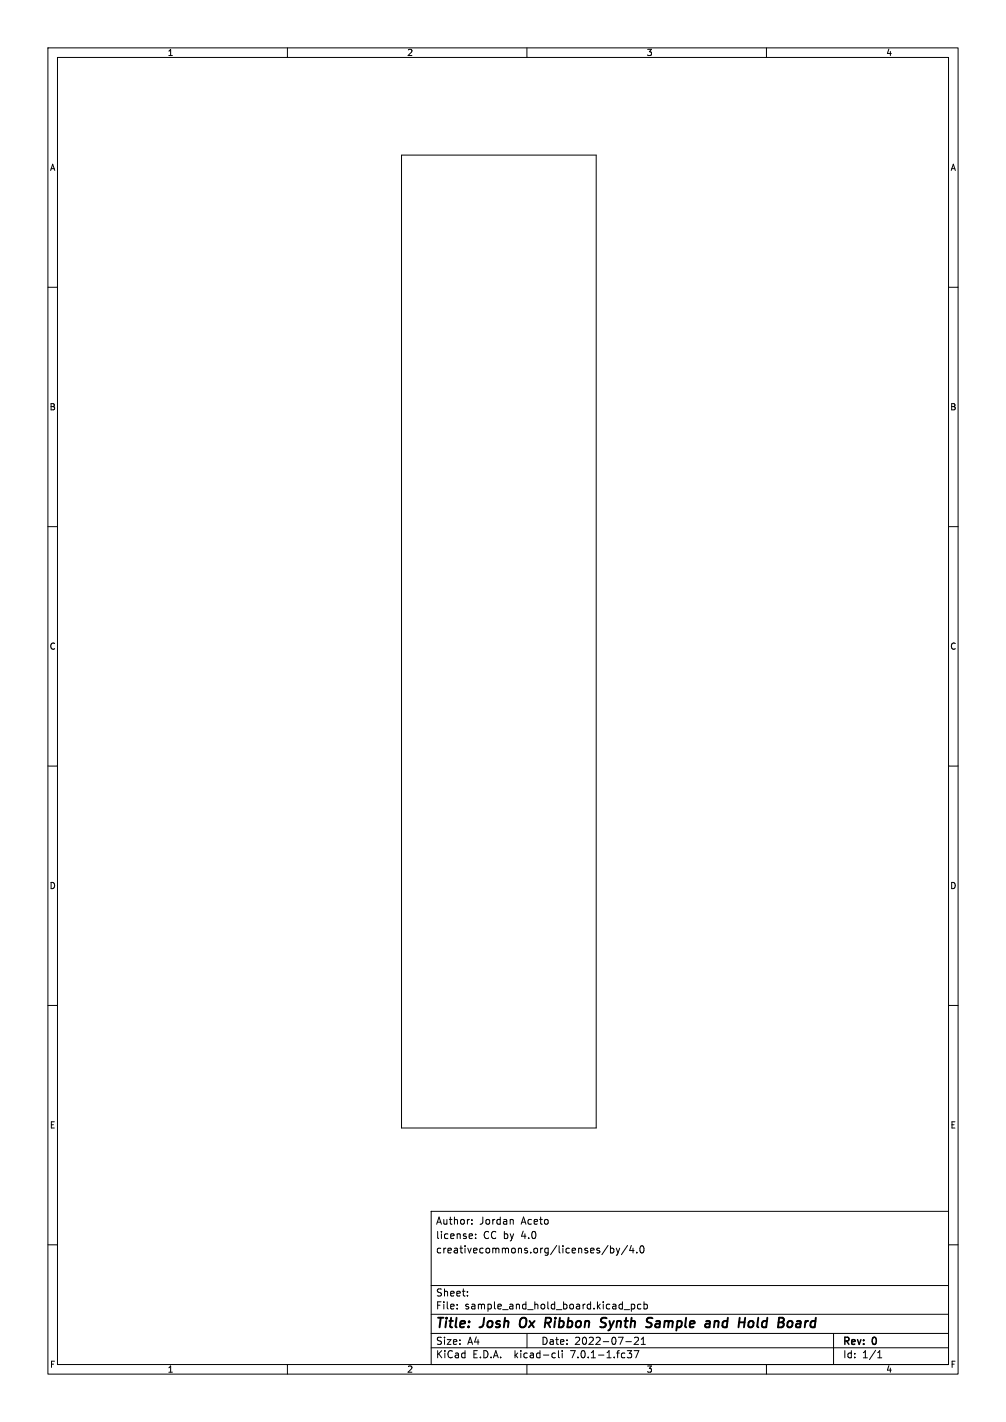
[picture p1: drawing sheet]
<svg xmlns="http://www.w3.org/2000/svg" width="210mm" height="297mm" viewBox="0 0 210 297" stroke-linecap="round" stroke-linejoin="round" font-family="sans-serif">
<defs><g id="words">
<g font-size="2.8">
<text x="91" y="277.8">Title:</text>
<text x="100.4" y="277.8">Josh</text>
<text x="109.2" y="277.8">Ox Ribbon</text>
<text x="127.3" y="277.8">Synth</text>
<text x="137.5" y="277.8">Sample</text>
<text x="150.4" y="277.8">and</text>
<text x="157.9" y="277.8">Hold</text>
<text x="166.7" y="277.8">Board</text>
</g>
<g font-size="2.1">
<text x="91" y="255.9">Author:</text>
<text x="100.1" y="255.9">Jordan</text>
<text x="108.8" y="255.9">Aceto</text>
<text x="91" y="261.9">creativecommons.org/licenses/by/4.0</text>
<text x="91" y="258.9">license:</text>
<text x="100.9" y="258.9">CC by</text>
<text x="108.8" y="258.9">4.0</text>
<text x="91" y="273.6">File:</text>
<text x="91" y="270.9">Sheet:</text>
<text x="97" y="273.6">sample_and_hold_board.kicad_pcb</text>
<text x="91" y="281">Size:</text>
<text x="97.6" y="281">A4</text>
<text x="113" y="281">Date:</text>
<text x="119.9" y="281">2022-07-21</text>
<text x="176" y="281.2">Rev:</text>
<text x="182.2" y="281.2">0</text>
<text x="91" y="283.8">KiCad</text>
<text x="98.7" y="283.8">E.D.A.</text>
<text x="107.4" y="283.8">kicad-cli</text>
<text x="119.2" y="283.8">7.0.1-1.fc37</text>
<text x="176" y="283.8">Id:</text>
<text x="180" y="283.8">1/1</text>
</g>
<g font-size="1.8">
<text x="35" y="11.8">1</text>
<text x="85" y="11.8">2</text>
<text x="135" y="11.8">3</text>
<text x="185" y="11.8">4</text>
<text x="10.4" y="35.8">A</text>
<text x="198.4" y="35.8">A</text>
<text x="10.3" y="85.8">B</text>
<text x="198.3" y="85.8">B</text>
<text x="10.3" y="135.8">C</text>
<text x="198.3" y="135.8">C</text>
<text x="10.3" y="185.8">D</text>
<text x="198.3" y="185.8">D</text>
<text x="10.4" y="235.8">E</text>
<text x="198.4" y="235.8">E</text>
<text x="10.4" y="285.8">F</text>
<text x="35" y="286.8">1</text>
<text x="85" y="286.8">2</text>
<text x="135" y="286.8">3</text>
<text x="185" y="286.8">4</text>
<text x="198.4" y="285.8">F</text>
</g>
</g></defs>
<g fill="none" stroke="#000" stroke-width=".21">
<path d="M10 10h190v277h-190zM12 12h186v273h-186zM60 10v2M110 10v2M160 10v2M83.8 32.4h40.7v203.2h-40.7zM10 60h2M198 60h2M10 110h2M198 110h2M10 160h2M198 160h2"/>
<path d="M10 210h2M198 210h2M10 260h2M90 253h108v32h-108zM98.5 255.6v.1M98.5 254.8v.1M98.6 257.8l.1 .3-.8 .1M99.3 258.6v.1M99.3 257.8v.1M106.9 254.7l.3 .2v.8M198 260h2M90 278.5h108"/>
<path d="M90 274.5h108M90 268.5h108M95.4 273.3v.1M95.4 272.5v.1M97.6 270.6v.1M97.6 269.8v.1M110 278.5v3M126.9 260.1l-1.3 2M127.4 260.2v1.5M127.4 260.8l.5-.1 .3 .3-.2 .6h-.6M128.6 260.7l.4 1M129 261.7l-.4 .5"/>
<path d="M129.4 260.7l-.4 1M130.3 273.5h1.1M131 260.1l-1.3 2M131.8 272.4v1.5M131.8 272.5l.4-.1 .3 .3-.1 .6h-.6M131.8 260.1l-.4 1.1h1M132.2 260.7v1M132.5 279.4h-.1M132.9 261.6v.1M133.2 279.4l.1 .2-.1 .3-.8 .9h.9M133.8 272.5l-.4-.1-.3 .3 .1 .6h.6M133.8 260.3l.1-.1a.8 .8 0 0 1 .6 .7 .8 .8 0 0 1-.6 .8 1 1 0 0 1-.1-1.4z"/>
<path d="M133.9 279.7l.4-.4v1.5M134.4 272.5l.5-.1 .3 .3-.2 .6h-.6M134.4 271.9v1.5M174 278.5v6.5M60 285v2M90 281.5h108M110 285v2M115.5 282.6l.4 .1M115.9 283.5l-.4 .1M116.6 282.1v1.3l.2 .2M117.4 282.1v.1M117.4 282.6v1"/>
<path d="M130.6 280.2h1.2M130.9 282.1h1l-.5 .6 .4 .1v.7l-.2 .1-.7-.1M132.4 282.1h1l-.7 1.5M133.9 280.8h.8M160 285v2M183.2 283.6h.9M183.2 282.5l.5-.4v1.5"/>
</g>
<path d="M108.6 275.9l-.1 .7 .2 .5M125.6 276.1l.7 .3 .2 .3-.3 .4-.7 .1M126.6 275.3a.85 .85 0 0 0-1 .1M135.9 275.2l.3 .1M149.2 275.9l-.2 1.3M149.8 275.9l-.6 .2M156.5 276h.7M157.1 277l-.6 .2M165.3 276l.2 .3-.2 .7" fill="none" stroke="#000" stroke-width=".4"/>
<use href="#words"/>
</svg>
